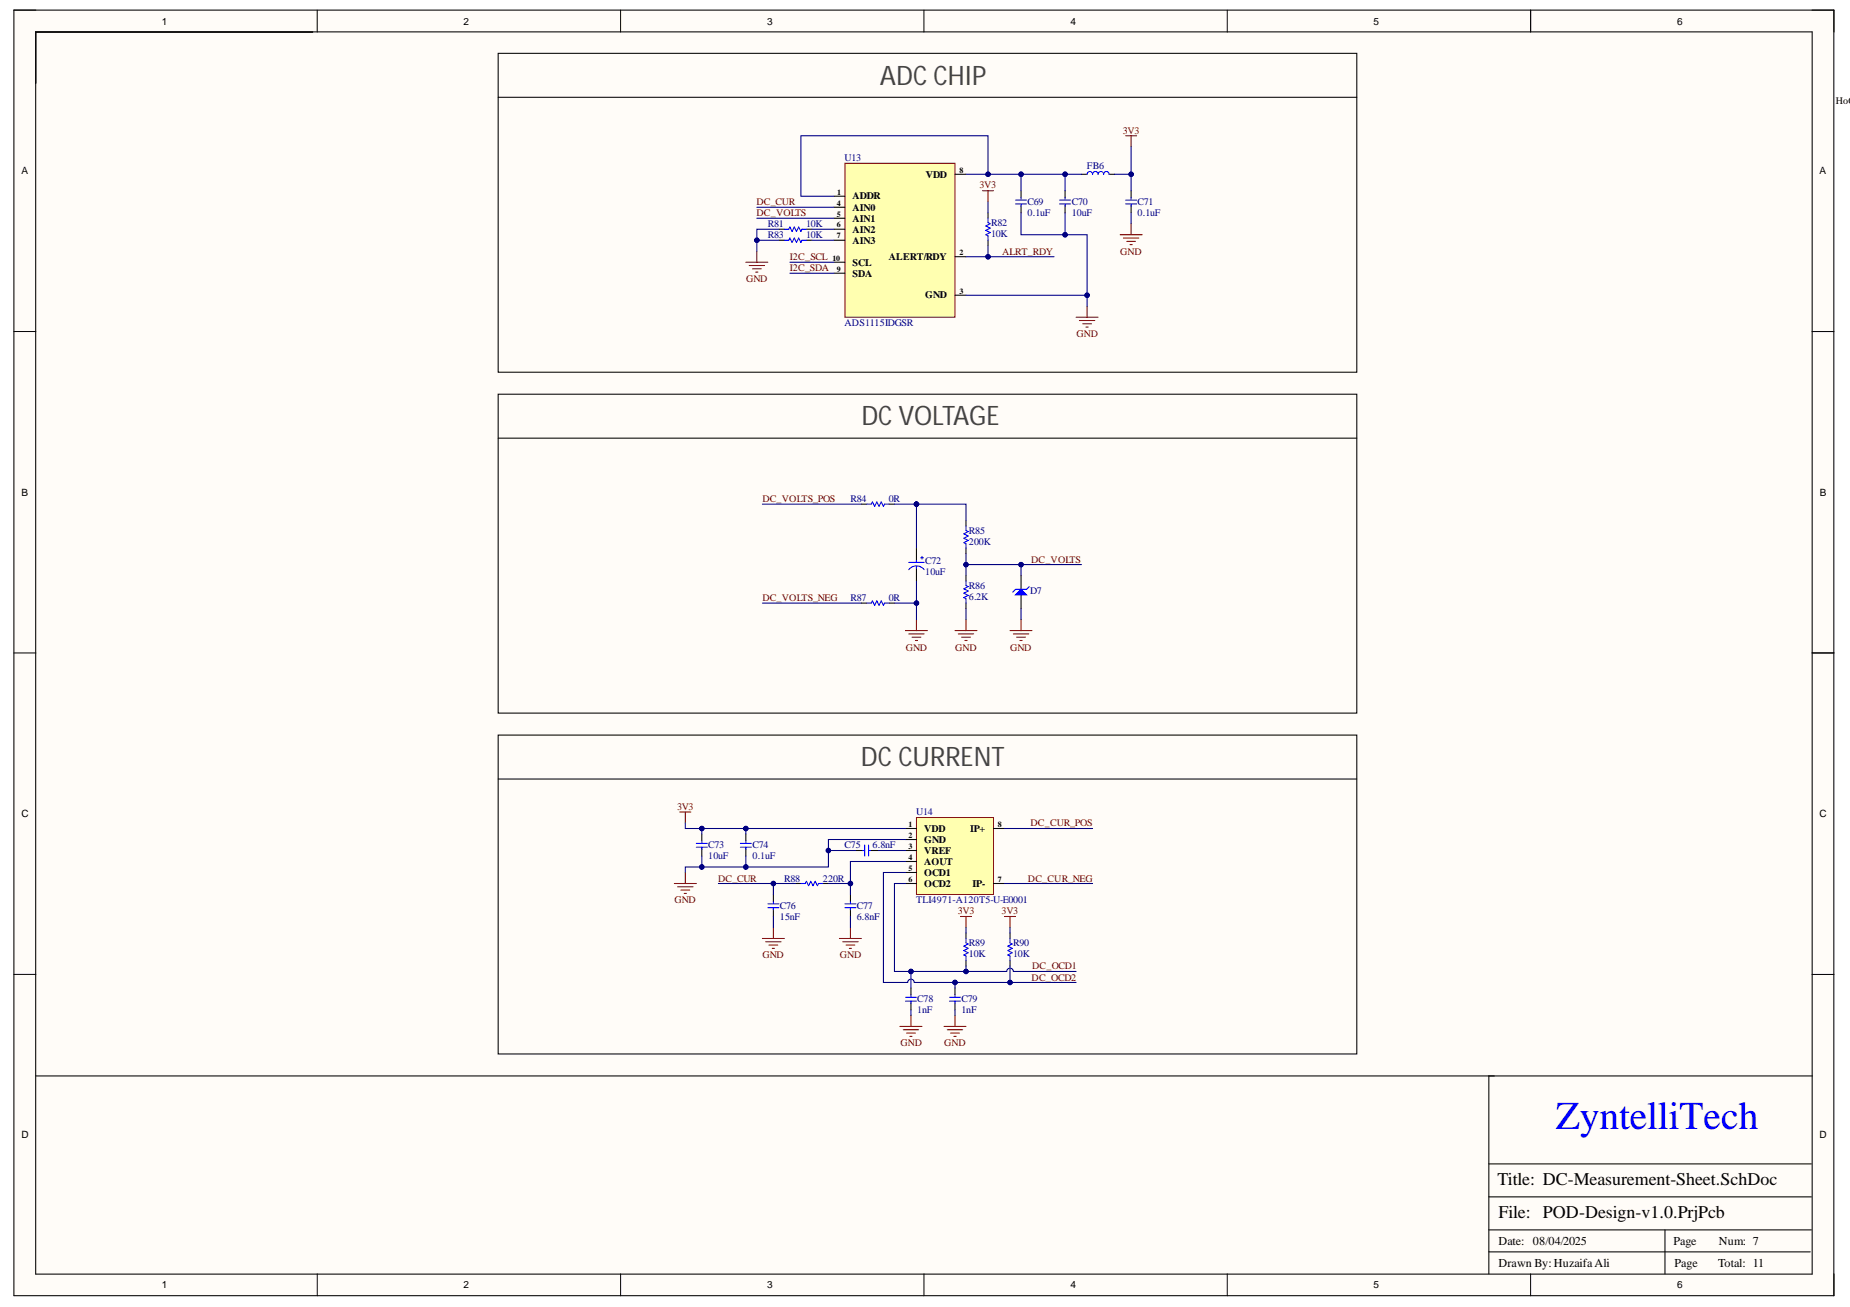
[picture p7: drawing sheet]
<svg xmlns="http://www.w3.org/2000/svg" width="297mm" height="210mm" viewBox="0 0 297 210" stroke-linecap="round" stroke-linejoin="round" font-family="sans-serif">
<defs><g id="words">
<text font-size="6.3" fill="#00f" x="249.8" y="181.3">ZyntelliTech</text>
<g font-size="4.3" fill="#434343">
<text x="141.3" y="13.6">ADC CHIP</text>
<text x="138.3" y="68.3">DC VOLTAGE</text>
<text x="138.2" y="123.1">DC CURRENT</text>
</g>
<g font-size="2.9">
<text x="240.4" y="190.4">Title: DC-Measurement-Sheet.SchDoc</text>
<text x="240.6" y="195.7">File: POD-Design-v1.0.PrjPcb</text>
</g>
<g font-size="1.9">
<text x="240.6" y="203.5">Drawn By:HuzaifaAli</text>
<text x="240.6" y="199.9">Date: 08/04/2025</text>
<text x="268.7" y="199.9">Page</text>
<text x="268.9" y="203.5">Page</text>
<text x="275.9" y="203.5">Total: 11</text>
<text x="276" y="199.9">Num: 7</text>
</g>
<g font-size="1.6">
<text x="26" y="4">1</text>
<text x="74.4" y="4">2</text>
<text x="123.2" y="4">3</text>
<text x="171.9" y="4">4</text>
<text x="220.5" y="4">5</text>
<text x="269.3" y="4">6</text>
<text x="294.7" y="16.7">HoCU</text>
<text x="3.5" y="28">A</text>
<text x="148.6" y="28.6">VDD</text>
<text x="292.1" y="28">A</text>
<text x="136.9" y="32">ADDR</text>
<text x="136.9" y="33.8">AIN0</text>
<text x="136.9" y="35.6">AIN1</text>
<text x="136.9" y="37.4">AIN2</text>
<text x="136.9" y="39.1">AIN3</text>
<text x="142.7" y="41.8">ALERT/RDY</text>
<text x="136.9" y="42.7">SCL</text>
<text x="136.9" y="44.5">SDA</text>
<text x="148.6" y="47.9">GND</text>
<text x="3.5" y="79.6">B</text>
<text x="292.2" y="79.6">B</text>
<text x="3.5" y="131.3">C</text>
<text x="292.1" y="131.3">C</text>
<text x="148.4" y="133.6">VDD</text>
<text x="148.4" y="135.4">GND</text>
<text x="148.4" y="137.1">VREF</text>
<text x="155.7" y="133.6">IP+</text>
<text x="148.4" y="138.9">AOUT</text>
<text x="148.4" y="140.7">OCD1</text>
<text x="148.4" y="142.4">OCD2</text>
<text x="156.2" y="142.4">IP-</text>
<text x="3.5" y="182.8">D</text>
<text x="292.1" y="182.8">D</text>
<text x="26" y="206.9">1</text>
<text x="74.4" y="206.9">2</text>
<text x="123.2" y="206.9">3</text>
<text x="171.9" y="206.9">4</text>
<text x="220.5" y="206.9">5</text>
<text x="269.3" y="206.9">6</text>
</g>
<g font-size="1.6" fill="#800000">
<text x="180.3" y="21.5">3V3</text>
<text x="121.5" y="33">DC_CUR</text>
<text x="121.5" y="34.7">DC_VOLTS</text>
<text x="157.3" y="30.3">3V3</text>
<text x="126.8" y="41.8">I2C_SCL</text>
<text x="160.9" y="40.9">ALRT_RDY</text>
<text x="179.9" y="40.9">GND</text>
<text x="119.8" y="45.3">GND</text>
<text x="126.8" y="43.5">I2C_SDA</text>
<text x="172.8" y="54.2">GND</text>
<text x="122.4" y="80.6">DC_VOLTS_POS</text>
<text x="165.6" y="90.4">DC_VOLTS</text>
<text x="122.4" y="96.5">DC_VOLTS_NEG</text>
<text x="145.4" y="104.5">GND</text>
<text x="153.4" y="104.5">GND</text>
<text x="162.2" y="104.5">GND</text>
<text x="108.7" y="130.1">3V3</text>
<text x="165.5" y="132.7">DC_CUR_POS</text>
<text x="115.3" y="141.6">DC_CUR</text>
<text x="165.1" y="141.6">DC_CUR_NEG</text>
<text x="108.3" y="145">GND</text>
<text x="153.8" y="146.8">3V3</text>
<text x="160.8" y="146.8">3V3</text>
<text x="122.4" y="153.9">GND</text>
<text x="134.8" y="153.9">GND</text>
<text x="165.7" y="155.7">DC_OCD1</text>
<text x="165.6" y="157.5">DC_OCD2</text>
<text x="144.6" y="168">GND</text>
<text x="151.6" y="168">GND</text>
</g>
<g font-size="1.6" fill="#000080">
<text x="135.6" y="25.9">U13</text>
<text x="174.5" y="27.1">FB6</text>
<text x="165" y="33">C69</text>
<text x="165" y="34.7">0.1uF</text>
<text x="172.1" y="33">C70</text>
<text x="172.1" y="34.7">10uF</text>
<text x="182.6" y="33">C71</text>
<text x="182.6" y="34.7">0.1uF</text>
<text x="123.3" y="38.2">R83</text>
<text x="123.3" y="36.5">R81</text>
<text x="129.4" y="38.2">10K</text>
<text x="129.4" y="36.5">10K</text>
<text x="159.1" y="36.3">R82</text>
<text x="159.1" y="38">10K</text>
<text x="135.6" y="52.4">ADS1115IDGSR</text>
<text x="136.5" y="80.6">R84</text>
<text x="142.7" y="80.6">0R</text>
<text x="155.6" y="85.7">R85</text>
<text x="155.6" y="87.5">200K</text>
<text x="148.6" y="90.6">C72</text>
<text x="148.6" y="92.4">10uF</text>
<text x="155.6" y="94.6">R86</text>
<text x="165.4" y="95.4">D7</text>
<text x="136.5" y="96.5">R87</text>
<text x="142.7" y="96.5">0R</text>
<text x="155.6" y="96.4">6.2K</text>
<text x="147.1" y="130.9">U14</text>
<text x="113.7" y="136.3">C73</text>
<text x="120.8" y="136.3">C74</text>
<text x="135.6" y="136.3">C75</text>
<text x="140.1" y="136.3">6.8nF</text>
<text x="113.7" y="138">10uF</text>
<text x="120.8" y="138">0.1uF</text>
<text x="125.9" y="141.6">R88</text>
<text x="132.1" y="141.6">220R</text>
<text x="125.2" y="146">C76</text>
<text x="125.2" y="147.8">15nF</text>
<text x="137.6" y="146">C77</text>
<text x="137.6" y="147.8">6.8nF</text>
<text x="147.1" y="145">TLI4971-A120T5-U-E0001</text>
<text x="155.6" y="152">R89</text>
<text x="155.6" y="153.8">10K</text>
<text x="162.7" y="152">R90</text>
<text x="162.7" y="153.8">10K</text>
<text x="147.3" y="160.9">C78</text>
<text x="154.4" y="160.9">C79</text>
<text x="147.3" y="162.7">1nF</text>
<text x="154.4" y="162.7">1nF</text>
</g>
<g font-size="1.3">
<text x="154.1" y="27.7">8</text>
<text x="134.3" y="33">4</text>
<text x="134.3" y="34.8">5</text>
<text x="134.4" y="31.3">1</text>
<text x="133.7" y="41.8">10</text>
<text x="134.3" y="36.5">6</text>
<text x="134.3" y="38.3">7</text>
<text x="154.1" y="41">2</text>
<text x="134.3" y="43.6">9</text>
<text x="154.1" y="47.2">3</text>
<text x="145.8" y="132.8">1</text>
<text x="145.8" y="134.6">2</text>
<text x="145.8" y="136.3">3</text>
<text x="160.2" y="132.8">8</text>
<text x="145.8" y="138.1">4</text>
<text x="145.8" y="139.9">5</text>
<text x="145.8" y="141.6">6</text>
<text x="160.2" y="141.6">7</text>
</g>
</g></defs>
<g fill="#fffcf8">
<path d="M2.2 1.6h292.3v206.5h-292.3z" fill-rule="evenodd"/>
<path d="M5.8 5.2h285.1v199.4h-285.1z" fill-rule="evenodd"/>
</g>
<g fill="none" stroke="#000" stroke-width=".16">
<path d="M2.2 1.6h3.6M50.9 1.6v3.6M99.6 1.6v3.6M148.3 1.6v3.6M197 1.6v3.6M245.8 1.6v3.6M290.9 1.6h3.6v3.6M2.2 53.2h3.6M290.9 53.3h3.6M2.2 104.9h3.6M290.9 104.9h3.6M2.2 156.5h3.6"/>
<path d="M290.9 156.5h3.6M50.9 204.6v3.5M99.6 204.6v3.5M148.4 204.6v3.5M197 204.6v3.5M245.8 204.6v3.5M294.5 204.6v3.5"/>
</g>
<path d="M2.2 1.6h292.2v206.5h-292.2zM5.7 5.1h285.3v199.5h-285.3zM245.8 1.6v3.5M291 104.9h3.5M291 172.8h-51.9v31.8M239.1 197.5h51.7M239.1 192.2h51.7M239.1 186.9h51.7M267.3 197.5v7.1M239.1 201.1h51.6" fill="none" stroke="#000" stroke-width=".17"/>
<path d="M147.1 131.3h12.4v12.4h-12.4z" fill-rule="evenodd" fill="#ffffb0"/>
<path d="M147.1 131.3h12.4v12.4h-12.4z" fill="none" stroke="#800000" stroke-width=".16"/>
<g fill="none" stroke="#000" stroke-width=".17">
<path d="M112.7 133.9v1.1M112.7 136.3v1.2M119.8 133.9v1.1M119.8 136.3v1.2M137.4 136.6h1.2M139.9 136.6h1.1M145.4 133.1h1.7M145.4 134.8h1.7M145.4 136.6h1.7M145.4 138.4h1.7M159.5 133.1h1.8M145.4 140.1h1.7"/>
<path d="M145.4 141.9h1.7M159.5 141.9h1.8"/>
</g>
<path d="M111.8 136.1h1.8M111.8 135.4h1.8M112.7 135v.4M112.7 136.1v.3M118.9 136.1h1.7M118.9 135.4h1.7M119.8 135v.4M119.8 136.1v.3M138.5 136.6h.3M138.8 135.7v1.8M139.5 135.7v1.8M139.5 136.6h.4" fill="none" stroke="#00f" stroke-width=".17"/>
<path d="M109.2 130.4h1.7M110 130.4v1.8M108.3 141.9h3.5M108.8 142.4h2.5M109.3 142.9h1.4M109.9 143.5h.3M110 140.1v1.8" fill="none" stroke="#800000" stroke-width=".17"/>
<path d="M135.7 26.2h17.6v24.7h-17.6z" fill-rule="evenodd" fill="#ffffb0"/>
<path d="M135.7 26.2h17.6v24.7h-17.6z" fill="none" stroke="#800000" stroke-width=".16"/>
<g fill="none" stroke="#000" stroke-width=".17">
<path d="M80 8.6h137.9v51.2h-137.9zM80 15.6h137.9M125.1 36.8h.8M125.1 38.6h.8M129.5 36.8h.9M129.5 38.6h.9M133.9 31.5h1.8M133.9 33.3h1.8M133.9 35h1.8M133.9 36.8h1.8M133.9 38.6h1.8M153.3 28h1.8"/>
<path d="M158.6 34.2v.8M158.6 38.6v.9M163.9 30.6v1.1M163.9 33v1.2M171 30.6v1.1M171 33v1.2M173.7 28h.8M178.1 28h.9M181.6 30.6v1.1M181.6 33v1.2M133.9 42.1h1.8M133.9 43.9h1.8"/>
<path d="M153.3 41.2h1.8M153.3 47.4h1.8M80 63.3h137.9v51.2h-137.9zM80 70.4h137.9M80 118.1h137.9v51.2h-137.9zM80 125.1h137.9M124.2 143.7v1M124.2 146v1.2M127.7 141.9h.9M132.1 141.9h.9M136.5 143.7v1M136.5 146v1.2"/>
<path d="M146.3 158.7v1M153.3 158.7v1M155.1 149.8v.9M155.1 154.3v.8M162.2 149.8v.9M162.2 154.3v.8M5.8 172.8h234.1M146.3 161v1.2M153.3 161v1.2"/>
</g>
<g fill="none" stroke="#800000" stroke-width=".17">
<path d="M157.8 30.6h1.7M158.6 30.6v1.8M179.8 37.7h3.6M180.4 38.2h2.4M180.7 21.8h1.8M180.9 38.8h1.4M181.4 39.3h.4M181.6 21.8v1.8M181.6 35.9v1.8M119.8 42.1h3.5M120.3 42.6h2.5M120.8 43.2h1.4"/>
<path d="M121.3 43.7h.4M121.5 40.3v1.8M172.8 50.9h3.5M173.3 51.5h2.5M173.8 52h1.5M174.4 52.5h.3M174.5 49.2v1.7M122.4 150.7h3.5M122.9 151.2h2.5M123.5 151.8h1.4M124 152.3h.3M124.2 149v1.7"/>
<path d="M134.8 150.7h3.5M135.3 151.2h2.5M135.8 151.8h1.4M136.4 152.3h.3M136.5 149v1.7M154.2 147.2h1.8M155.1 147.2v1.8M161.3 147.2h1.8M162.2 147.2v1.8M144.5 164.8h3.5M145 165.4h2.5M145.6 165.9h1.4"/>
<path d="M146.1 166.4h.3M146.3 163.1v1.7M151.6 164.8h3.5M152.1 165.4h2.5M152.6 165.9h1.4M153.2 166.4h.3M153.3 163.1v1.7"/>
</g>
<g fill="none" stroke="#00f" stroke-width=".17">
<path d="M125.9 38.6h.7l.2-.4 .4 .7 .3-.7 .4 .7 .3-.7 .4 .7 .2-.3h.7M125.9 36.8h.7l.2-.3 .4 .7 .3-.7 .4 .7 .3-.7 .4 .7 .2-.4h.7M158.6 35v.8l.4 .1-.7 .4 .7 .3-.7 .4 .7 .3-.7 .4 .3 .2v.7M163.1 32.8h1.7M163.1 32.1h1.7M163.9 31.7v.3M163.9 32.8v.3M170.1 32.8h1.8M170.1 32.1h1.8M171 31.7v.3M171 32.8v.3M174.5 28a.44 .44 0 0 1 .5-.5 .44 .44 0 0 1 .4 .5 .44 .44 0 0 1 .5-.5 .44 .44 0 0 1 .4 .5 .44 .44 0 0 1 .5-.5 .44 .44 0 0 1 .4 .5 .44 .44 0 0 1 .4-.5 .44 .44 0 0 1 .5 .5"/>
<path d="M180.7 32.8h1.8M180.7 32.1h1.8M181.6 31.7v.4M181.6 32.8v.3M123.3 145.8h1.8M123.3 145.2h1.8M124.2 144.7v.4M124.2 145.8v.3M128.6 141.9h.7l.2-.4 .3 .7 .4-.7 .3 .7 .4-.7 .3 .7 .2-.3h.7M135.7 145.8h1.7M135.7 145.2h1.7M136.5 144.7v.4"/>
<path d="M136.5 145.8v.3M146.3 159.7v.4M153.3 159.7v.4M155.1 150.7v.7l.4 .2-.7 .4 .7 .3-.7 .4 .7 .3-.7 .4 .3 .1v.8M162.2 150.7v.7l.3 .2-.7 .4 .7 .3-.7 .4 .7 .3-.7 .4 .4 .1v.8M145.4 160.8h1.7M145.4 160.2h1.7M146.3 160.8v.3M152.5 160.8h1.7M152.5 160.2h1.7M153.3 160.8v.3"/>
</g>
<path d="M294.7 15.3h2.4v2.1h-2.4z" fill-rule="evenodd" fill="#fff"/>
<path d="M297.1 15.3h-2.4v2.1h2.4" fill="none" stroke="#fff" stroke-width=".16"/>
<path d="M147.1 88v2.3M147.1 91v2.3M155.1 83.6v.9M155.1 88v.9M155.1 92.4v.9M155.1 96.9v.8M163.9 92.4v2.2M163.9 95.5v2.2" fill="none" stroke="#000" stroke-width=".17"/>
<path d="M145.9 90.3h2.5M147.1 90v.3M147.1 90.9v.4M147.8 89.6h.5M148 89.3v.5M148.4 91.5a1.56 1.56 0 0 0-2.5 0M155.1 84.5v.7l.4 .2-.7 .3 .7 .4-.7 .3 .7 .4-.7 .3 .3 .2v.7M155.1 93.3v.7l.4 .2-.7 .4 .7 .3-.7 .4 .7 .3-.7 .4 .3 .1v.8" fill="none" stroke="#00f" stroke-width=".17"/>
<path d="M163.1 95.5l.8-.9 .9 .9z" fill="#00f"/>
<path d="M139.2 96.9h.7l.2-.4 .3 .7 .4-.7 .3 .7 .4-.7 .3 .7 .2-.3h.7M139.2 81h.7l.2-.4 .3 .7 .4-.7 .3 .7 .4-.7 .3 .7 .2-.3h.7M163.1 95.5l.8-.9 .9 .9zM165.3 94.2l-.5 .4h-1.7l-.5 .5" fill="none" stroke="#00f" stroke-width=".17"/>
<g fill="none" stroke="#800000" stroke-width=".17">
<path d="M147.1 99.5v1.8M155.1 99.5v1.8M163.9 99.5v1.8M145.4 101.3h3.5M145.9 101.8h2.5M146.4 102.3h1.5M147 102.9h.3M153.3 101.3h3.6M153.9 101.8h2.4M154.4 102.3h1.4M154.9 102.9h.4M162.2 101.3h3.5"/>
<path d="M162.7 101.8h2.5M163.2 102.3h1.4M163.8 102.9h.3"/>
</g>
<path d="M138.3 96.9h.9M138.3 81h.9M142.7 96.9h.9M142.7 81h.9" fill="none" stroke="#000" stroke-width=".17"/>
<path d="M119.8 133.1v.8" fill="none" stroke="#000080" stroke-width=".17"/>
<circle cx="119.8" cy="133.1" r=".35" fill="#000080"/>
<circle cx="119.8" cy="133.1" r=".35" fill="none" stroke="#000080" stroke-width=".16"/>
<path d="M119.8 137.5v1.7" fill="none" stroke="#000080" stroke-width=".17"/>
<circle cx="119.8" cy="139.2" r=".35" fill="#000080"/>
<circle cx="119.8" cy="139.2" r=".35" fill="none" stroke="#000080" stroke-width=".16"/>
<path d="M112.7 137.5v1.7" fill="none" stroke="#000080" stroke-width=".17"/>
<circle cx="112.7" cy="139.2" r=".35" fill="#000080"/>
<circle cx="112.7" cy="139.2" r=".35" fill="none" stroke="#000080" stroke-width=".16"/>
<path d="M133 136.6h4.4M141 136.6h4.4" fill="none" stroke="#000080" stroke-width=".17"/>
<circle cx="133" cy="136.6" r=".35" fill="#000080"/>
<circle cx="133" cy="136.6" r=".35" fill="none" stroke="#000080" stroke-width=".16"/>
<path d="M121.5 33.3h12.4M158.6 39.5v1.7M126.8 43.9h7.1M126.8 42.1h7.1" fill="none" stroke="#000080" stroke-width=".17"/>
<circle cx="158.6" cy="41.2" r=".35" fill="#000080"/>
<circle cx="158.6" cy="41.2" r=".35" fill="none" stroke="#000080" stroke-width=".16"/>
<path d="M158.6 28v-6.2h-30v9.7h5.3" fill="none" stroke="#000080" stroke-width=".17"/>
<circle cx="158.6" cy="28" r=".35" fill="#000080"/>
<circle cx="158.6" cy="28" r=".35" fill="none" stroke="#000080" stroke-width=".16"/>
<path d="M155.1 47.4h19.4v1.8" fill="none" stroke="#000080" stroke-width=".17"/>
<circle cx="174.5" cy="47.4" r=".35" fill="#000080"/>
<circle cx="174.5" cy="47.4" r=".35" fill="none" stroke="#000080" stroke-width=".16"/>
<path d="M181.6 23.6v4.4h-2.6" fill="none" stroke="#000080" stroke-width=".17"/>
<circle cx="181.6" cy="28" r=".35" fill="#000080"/>
<circle cx="181.6" cy="28" r=".35" fill="none" stroke="#000080" stroke-width=".16"/>
<path d="M181.6 28v2.6" fill="none" stroke="#000080" stroke-width=".17"/>
<circle cx="181.6" cy="28" r=".35" fill="#000080"/>
<circle cx="181.6" cy="28" r=".35" fill="none" stroke="#000080" stroke-width=".16"/>
<path d="M163.9 28v2.6" fill="none" stroke="#000080" stroke-width=".17"/>
<circle cx="163.9" cy="28" r=".35" fill="#000080"/>
<circle cx="163.9" cy="28" r=".35" fill="none" stroke="#000080" stroke-width=".16"/>
<path d="M121.5 35h12.4M158.6 32.4v1.8M181.6 34.2v1.7M155.1 41.2h14.1" fill="none" stroke="#000080" stroke-width=".17"/>
<circle cx="158.6" cy="41.2" r=".35" fill="#000080"/>
<circle cx="158.6" cy="41.2" r=".35" fill="none" stroke="#000080" stroke-width=".16"/>
<path d="M125.1 38.6h-3.6v1.7M130.4 38.6h3.5" fill="none" stroke="#000080" stroke-width=".17"/>
<circle cx="121.5" cy="38.6" r=".35" fill="#000080"/>
<circle cx="121.5" cy="38.6" r=".35" fill="none" stroke="#000080" stroke-width=".16"/>
<path d="M171 34.2v3.5" fill="none" stroke="#000080" stroke-width=".17"/>
<circle cx="171" cy="37.7" r=".35" fill="#000080"/>
<circle cx="171" cy="37.7" r=".35" fill="none" stroke="#000080" stroke-width=".16"/>
<path d="M171 28v2.6" fill="none" stroke="#000080" stroke-width=".17"/>
<circle cx="171" cy="28" r=".35" fill="#000080"/>
<circle cx="171" cy="28" r=".35" fill="none" stroke="#000080" stroke-width=".16"/>
<path d="M163.9 34.2v3.5h10.6v9.7" fill="none" stroke="#000080" stroke-width=".17"/>
<circle cx="171" cy="37.7" r=".35" fill="#000080"/>
<circle cx="171" cy="37.7" r=".35" fill="none" stroke="#000080" stroke-width=".16"/>
<circle cx="174.5" cy="47.4" r=".35" fill="#000080"/>
<circle cx="174.5" cy="47.4" r=".35" fill="none" stroke="#000080" stroke-width=".16"/>
<path d="M155.1 28h18.6" fill="none" stroke="#000080" stroke-width=".17"/>
<circle cx="158.6" cy="28" r=".35" fill="#000080"/>
<circle cx="158.6" cy="28" r=".35" fill="none" stroke="#000080" stroke-width=".16"/>
<circle cx="163.9" cy="28" r=".35" fill="#000080"/>
<circle cx="163.9" cy="28" r=".35" fill="none" stroke="#000080" stroke-width=".16"/>
<circle cx="171" cy="28" r=".35" fill="#000080"/>
<circle cx="171" cy="28" r=".35" fill="none" stroke="#000080" stroke-width=".16"/>
<path d="M125.1 36.8h-3.6v1.8M130.4 36.8h3.5" fill="none" stroke="#000080" stroke-width=".17"/>
<circle cx="121.5" cy="38.6" r=".35" fill="#000080"/>
<circle cx="121.5" cy="38.6" r=".35" fill="none" stroke="#000080" stroke-width=".16"/>
<path d="M110 132.2v.9h2.7" fill="none" stroke="#000080" stroke-width=".17"/>
<circle cx="112.7" cy="133.1" r=".35" fill="#000080"/>
<circle cx="112.7" cy="133.1" r=".35" fill="none" stroke="#000080" stroke-width=".16"/>
<path d="M145.4 138.4h-8.9v3.5h-3.5" fill="none" stroke="#000080" stroke-width=".17"/>
<circle cx="136.5" cy="141.9" r=".35" fill="#000080"/>
<circle cx="136.5" cy="141.9" r=".35" fill="none" stroke="#000080" stroke-width=".16"/>
<path d="M136.5 141.9v1.8" fill="none" stroke="#000080" stroke-width=".17"/>
<circle cx="136.5" cy="141.9" r=".35" fill="#000080"/>
<circle cx="136.5" cy="141.9" r=".35" fill="none" stroke="#000080" stroke-width=".16"/>
<path d="M127.7 141.9h-3.5v1.8" fill="none" stroke="#000080" stroke-width=".17"/>
<circle cx="124.2" cy="141.9" r=".35" fill="#000080"/>
<circle cx="124.2" cy="141.9" r=".35" fill="none" stroke="#000080" stroke-width=".16"/>
<path d="M115.3 141.9h8.9M124.2 147.2v1.8M136.5 147.2v1.8" fill="none" stroke="#000080" stroke-width=".17"/>
<circle cx="124.2" cy="141.9" r=".35" fill="#000080"/>
<circle cx="124.2" cy="141.9" r=".35" fill="none" stroke="#000080" stroke-width=".16"/>
<path d="M155.1 149v.8M155.1 155.1v.9M162.2 149v.8" fill="none" stroke="#000080" stroke-width=".17"/>
<circle cx="155.1" cy="156" r=".35" fill="#000080"/>
<circle cx="155.1" cy="156" r=".35" fill="none" stroke="#000080" stroke-width=".16"/>
<path d="M162.2 155.1v2.7" fill="none" stroke="#000080" stroke-width=".17"/>
<circle cx="162.2" cy="157.8" r=".35" fill="#000080"/>
<circle cx="162.2" cy="157.8" r=".35" fill="none" stroke="#000080" stroke-width=".16"/>
<path d="M146.3 156v2.7" fill="none" stroke="#000080" stroke-width=".17"/>
<circle cx="146.3" cy="156" r=".35" fill="#000080"/>
<circle cx="146.3" cy="156" r=".35" fill="none" stroke="#000080" stroke-width=".16"/>
<path d="M153.3 157.8v.9" fill="none" stroke="#000080" stroke-width=".17"/>
<circle cx="153.3" cy="157.8" r=".35" fill="#000080"/>
<circle cx="153.3" cy="157.8" r=".35" fill="none" stroke="#000080" stroke-width=".16"/>
<path d="M145.4 133.1h-32.7v.8M161.3 133.1h14.1M161.3 141.9h14.1M146.3 162.2v.9M153.3 162.2v.9" fill="none" stroke="#000080" stroke-width=".17"/>
<circle cx="112.7" cy="133.1" r=".35" fill="#000080"/>
<circle cx="112.7" cy="133.1" r=".35" fill="none" stroke="#000080" stroke-width=".16"/>
<circle cx="119.8" cy="133.1" r=".35" fill="#000080"/>
<circle cx="119.8" cy="133.1" r=".35" fill="none" stroke="#000080" stroke-width=".16"/>
<path d="M145.4 134.8h-12.4v4.4h-23v.9" fill="none" stroke="#000080" stroke-width=".17"/>
<circle cx="112.7" cy="139.2" r=".35" fill="#000080"/>
<circle cx="112.7" cy="139.2" r=".35" fill="none" stroke="#000080" stroke-width=".16"/>
<circle cx="119.8" cy="139.2" r=".35" fill="#000080"/>
<circle cx="119.8" cy="139.2" r=".35" fill="none" stroke="#000080" stroke-width=".16"/>
<circle cx="133" cy="136.6" r=".35" fill="#000080"/>
<circle cx="133" cy="136.6" r=".35" fill="none" stroke="#000080" stroke-width=".16"/>
<path d="M145.4 140.1h-3.6v17.7h3.9a.53 .53 0 0 1 .6-.5 .53 .53 0 0 1 .5 .5h26" fill="none" stroke="#000080" stroke-width=".17"/>
<circle cx="162.2" cy="157.8" r=".35" fill="#000080"/>
<circle cx="162.2" cy="157.8" r=".35" fill="none" stroke="#000080" stroke-width=".16"/>
<circle cx="153.3" cy="157.8" r=".35" fill="#000080"/>
<circle cx="153.3" cy="157.8" r=".35" fill="none" stroke="#000080" stroke-width=".16"/>
<path d="M145.4 141.9h-1.8v14.1h18a.53 .53 0 0 1 .6-.5 .53 .53 0 0 1 .5 .5h10.1" fill="none" stroke="#000080" stroke-width=".17"/>
<circle cx="155.1" cy="156" r=".35" fill="#000080"/>
<circle cx="155.1" cy="156" r=".35" fill="none" stroke="#000080" stroke-width=".16"/>
<circle cx="146.3" cy="156" r=".35" fill="#000080"/>
<circle cx="146.3" cy="156" r=".35" fill="none" stroke="#000080" stroke-width=".16"/>
<path d="M147.1 81v7M155.1 97.7v1.8" fill="none" stroke="#000080" stroke-width=".17"/>
<circle cx="147.1" cy="81" r=".35" fill="#000080"/>
<circle cx="147.1" cy="81" r=".35" fill="none" stroke="#000080" stroke-width=".16"/>
<path d="M155.1 90.7h18.6" fill="none" stroke="#000080" stroke-width=".17"/>
<circle cx="155.1" cy="90.7" r=".35" fill="#000080"/>
<circle cx="155.1" cy="90.7" r=".35" fill="none" stroke="#000080" stroke-width=".16"/>
<circle cx="163.9" cy="90.7" r=".35" fill="#000080"/>
<circle cx="163.9" cy="90.7" r=".35" fill="none" stroke="#000080" stroke-width=".16"/>
<path d="M147.1 93.3v6.2" fill="none" stroke="#000080" stroke-width=".17"/>
<circle cx="147.1" cy="96.9" r=".35" fill="#000080"/>
<circle cx="147.1" cy="96.9" r=".35" fill="none" stroke="#000080" stroke-width=".16"/>
<path d="M155.1 88.9v3.5" fill="none" stroke="#000080" stroke-width=".17"/>
<circle cx="155.1" cy="90.7" r=".35" fill="#000080"/>
<circle cx="155.1" cy="90.7" r=".35" fill="none" stroke="#000080" stroke-width=".16"/>
<path d="M163.9 90.7v1.7M163.9 97.7v1.8" fill="none" stroke="#000080" stroke-width=".17"/>
<circle cx="163.9" cy="90.7" r=".35" fill="#000080"/>
<circle cx="163.9" cy="90.7" r=".35" fill="none" stroke="#000080" stroke-width=".16"/>
<path d="M122.4 81h15.9M143.6 81h3.5" fill="none" stroke="#000080" stroke-width=".17"/>
<circle cx="147.1" cy="81" r=".35" fill="#000080"/>
<circle cx="147.1" cy="81" r=".35" fill="none" stroke="#000080" stroke-width=".16"/>
<path d="M147.1 81h8v2.6" fill="none" stroke="#000080" stroke-width=".17"/>
<circle cx="147.1" cy="81" r=".35" fill="#000080"/>
<circle cx="147.1" cy="81" r=".35" fill="none" stroke="#000080" stroke-width=".16"/>
<path d="M143.6 96.9h3.5" fill="none" stroke="#000080" stroke-width=".17"/>
<circle cx="147.1" cy="96.9" r=".35" fill="#000080"/>
<circle cx="147.1" cy="96.9" r=".35" fill="none" stroke="#000080" stroke-width=".16"/>
<path d="M122.4 96.9h15.9" fill="none" stroke="#000080" stroke-width=".17"/>
<use href="#words"/>
</svg>
